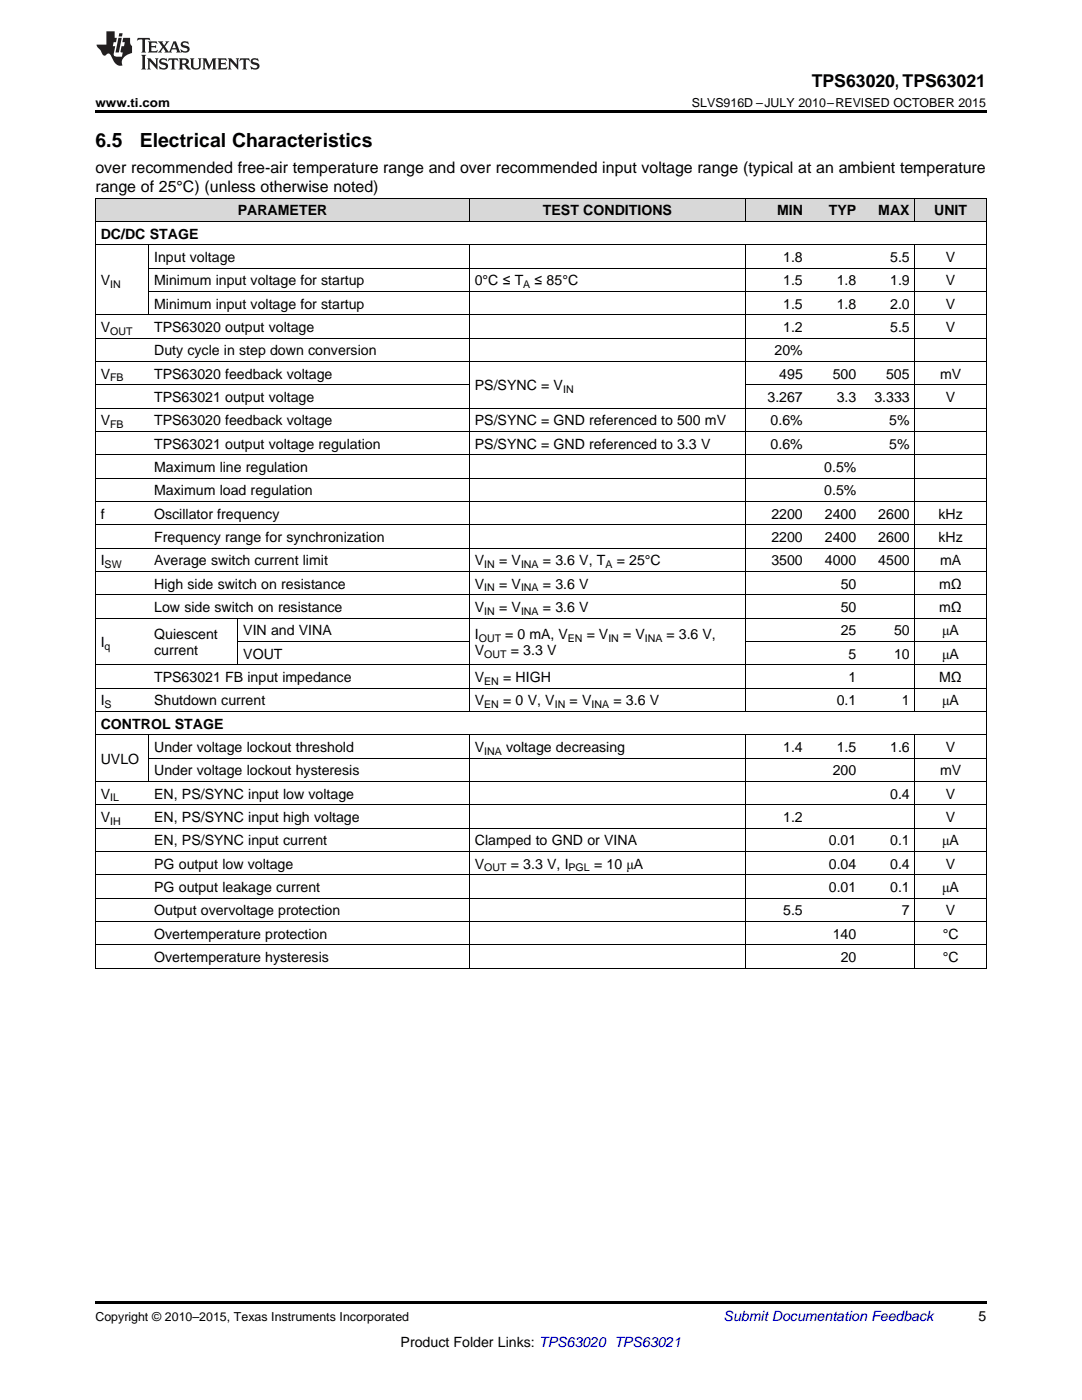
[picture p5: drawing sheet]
<svg xmlns="http://www.w3.org/2000/svg" width="216mm" height="279mm" viewBox="0 0 216 279" stroke-linecap="round" stroke-linejoin="round" font-family="sans-serif">
<defs><g id="words">
<g font-size="3.9">
<text x="19" y="29.3">6.5</text>
<text x="27.9" y="29.3">Electrical Characteristics</text>
</g>
<text font-size="3.5" x="162" y="17.3">TPS63020, TPS63021</text>
<g font-size="3.2">
<text x="19" y="34.4">over recommended free-air temperature range and over recommended input voltage range (typical at an ambient temperature</text>
<text x="19" y="38.3">range of 25°C) (unless otherwise noted)</text>
</g>
<g font-size="2.8">
<text x="20.1" y="47.6">DC/DC STAGE</text>
<text x="47.4" y="43">PARAMETER</text>
<text x="108.3" y="43">TEST CONDITIONS</text>
<text x="155" y="43">MIN</text>
<text x="165.4" y="43">TYP</text>
<text x="175.3" y="43">MAX</text>
<text x="186.4" y="43">UNIT</text>
<text x="30.8" y="52.3">Input voltage</text>
<text x="156.3" y="52.3">1.8</text>
<text x="177.6" y="52.3">5.5</text>
<text x="188.7" y="52.3">V</text>
<text x="20.1" y="56.9">V</text>
<text x="30.8" y="56.9">Minimum input voltage for startup</text>
<text x="94.8" y="56.9">0°C ≤ T</text>
<text x="106.7" y="56.9">≤ 85°C</text>
<text x="156.3" y="56.9">1.5</text>
<text x="167" y="56.9">1.8</text>
<text x="177.6" y="56.9">1.9</text>
<text x="188.7" y="56.9">V</text>
<text x="30.8" y="61.6">Minimum input voltage for startup</text>
<text x="156.3" y="61.6">1.5</text>
<text x="167" y="61.6">1.8</text>
<text x="177.6" y="61.6">2.0</text>
<text x="188.7" y="61.6">V</text>
<text x="20.1" y="66.3">V</text>
<text x="30.8" y="66.3">TPS63020 output voltage</text>
<text x="30.8" y="70.9">Duty cycle in step down conversion</text>
<text x="154.6" y="70.9">20%</text>
<text x="156.3" y="66.3">1.2</text>
<text x="177.6" y="66.3">5.5</text>
<text x="188.7" y="66.3">V</text>
<text x="20.1" y="75.6">V</text>
<text x="30.8" y="75.6">TPS63020 feedback voltage</text>
<text x="94.8" y="77.9">PS/SYNC = V</text>
<text x="155.5" y="75.6">495</text>
<text x="166.2" y="75.6">500</text>
<text x="176.8" y="75.6">505</text>
<text x="187.6" y="75.6">mV</text>
<text x="30.8" y="80.2">TPS63021 output voltage</text>
<text x="153.1" y="80.2">3.267</text>
<text x="167" y="80.2">3.3</text>
<text x="174.5" y="80.2">3.333</text>
<text x="188.7" y="80.2">V</text>
<text x="20.1" y="84.9">V</text>
<text x="30.8" y="84.9">TPS63020 feedback voltage</text>
<text x="30.8" y="89.5">TPS63021 output voltage regulation</text>
<text x="94.8" y="84.9">PS/SYNC = GND referenced to 500 mV</text>
<text x="94.8" y="89.5">PS/SYNC = GND referenced to 3.3 V</text>
<text x="153.8" y="84.9">0.6%</text>
<text x="153.8" y="89.5">0.6%</text>
<text x="177.4" y="84.9">5%</text>
<text x="177.4" y="89.5">5%</text>
<text x="30.8" y="94.2">Maximum line regulation</text>
<text x="164.5" y="94.2">0.5%</text>
<text x="30.8" y="98.8">Maximum load regulation</text>
<text x="164.5" y="98.8">0.5%</text>
<text x="20.1" y="103.5">f</text>
<text x="30.8" y="103.5">Oscillator frequency</text>
<text x="153.9" y="103.5">2200</text>
<text x="164.6" y="103.5">2400</text>
<text x="175.3" y="103.5">2600</text>
<text x="187.3" y="103.5">kHz</text>
<text x="20.1" y="112.8">I</text>
<text x="30.8" y="108.2">Frequency range for synchronization</text>
<text x="30.8" y="112.8">Average switch current limit</text>
<text x="94.8" y="112.8">V</text>
<text x="99.6" y="112.8">= V</text>
<text x="108.3" y="112.8">= 3.6 V, T</text>
<text x="123.1" y="112.8">= 25°C</text>
<text x="153.9" y="108.2">2200</text>
<text x="153.9" y="112.8">3500</text>
<text x="164.6" y="108.2">2400</text>
<text x="164.6" y="112.8">4000</text>
<text x="175.3" y="108.2">2600</text>
<text x="175.3" y="112.8">4500</text>
<text x="187.3" y="108.2">kHz</text>
<text x="187.6" y="112.8">mA</text>
<text x="30.8" y="117.5">High side switch on resistance</text>
<text x="94.8" y="117.5">V</text>
<text x="99.6" y="117.5">= V</text>
<text x="108.3" y="117.5">= 3.6 V</text>
<text x="167.7" y="117.5">50</text>
<text x="187.4" y="117.5">mΩ</text>
<text x="30.8" y="122.1">Low side switch on resistance</text>
<text x="94.8" y="122.1">V</text>
<text x="99.6" y="122.1">= V</text>
<text x="108.3" y="122.1">= 3.6 V</text>
<text x="167.7" y="122.1">50</text>
<text x="187.4" y="122.1">mΩ</text>
<text x="20.1" y="129.1">I</text>
<text x="30.8" y="127.5">Quiescent</text>
<text x="30.8" y="130.7">current</text>
<text x="48.5" y="126.8">VIN and VINA</text>
<text x="48.5" y="131.4">VOUT</text>
<text x="94.8" y="127.5">I</text>
<text x="94.8" y="130.7">V</text>
<text x="100.8" y="127.5">= 0 mA, V</text>
<text x="101.9" y="130.7">= 3.3 V</text>
<text x="117.1" y="127.5">= V</text>
<text x="124.3" y="127.5">= V</text>
<text x="133" y="127.5">= 3.6 V,</text>
<text x="167.7" y="126.8">25</text>
<text x="169.3" y="131.4">5</text>
<text x="178.4" y="126.8">50</text>
<text x="178.4" y="131.4">10</text>
<text x="188" y="126.8">μA</text>
<text x="188" y="131.4">μA</text>
<text x="30.8" y="136.1">TPS63021 FB input impedance</text>
<text x="94.8" y="136.1">V</text>
<text x="100.4" y="136.1">= HIGH</text>
<text x="169.3" y="136.1">1</text>
<text x="187.4" y="136.1">MΩ</text>
<text x="20.1" y="140.8">I</text>
<text x="30.8" y="140.8">Shutdown current</text>
<text x="94.8" y="140.8">V</text>
<text x="100.4" y="140.8">= 0 V, V</text>
<text x="113.7" y="140.8">= V</text>
<text x="122.4" y="140.8">= 3.6 V</text>
<text x="167" y="140.8">0.1</text>
<text x="180" y="140.8">1</text>
<text x="188" y="140.8">μA</text>
<text x="20.1" y="145.4">CONTROL STAGE</text>
<text x="20.1" y="152.4">UVLO</text>
<text x="30.8" y="150.1">Under voltage lockout threshold</text>
<text x="30.8" y="154.7">Under voltage lockout hysteresis</text>
<text x="94.8" y="150.1">V</text>
<text x="101" y="150.1">voltage decreasing</text>
<text x="156.3" y="150.1">1.4</text>
<text x="166.2" y="154.7">200</text>
<text x="167" y="150.1">1.5</text>
<text x="177.6" y="150.1">1.6</text>
<text x="187.6" y="154.7">mV</text>
<text x="188.7" y="150.1">V</text>
<text x="20.1" y="159.4">V</text>
<text x="30.8" y="159.4">EN, PS/SYNC input low voltage</text>
<text x="177.6" y="159.4">0.4</text>
<text x="188.7" y="159.4">V</text>
<text x="20.1" y="164">V</text>
<text x="30.8" y="164">EN, PS/SYNC input high voltage</text>
<text x="156.3" y="164">1.2</text>
<text x="188.7" y="164">V</text>
<text x="30.8" y="168.7">EN, PS/SYNC input current</text>
<text x="30.8" y="173.4">PG output low voltage</text>
<text x="94.8" y="168.7">Clamped to GND or VINA</text>
<text x="94.8" y="173.4">V</text>
<text x="101.9" y="173.4">= 3.3 V, I</text>
<text x="118.5" y="173.4">= 10 μA</text>
<text x="165.4" y="168.7">0.01</text>
<text x="165.4" y="173.4">0.04</text>
<text x="177.6" y="168.7">0.1</text>
<text x="177.6" y="173.4">0.4</text>
<text x="188" y="168.7">μA</text>
<text x="188.7" y="173.4">V</text>
<text x="30.8" y="178">PG output leakage current</text>
<text x="165.4" y="178">0.01</text>
<text x="177.6" y="178">0.1</text>
<text x="188" y="178">μA</text>
<text x="30.8" y="182.7">Output overvoltage protection</text>
<text x="156.3" y="182.7">5.5</text>
<text x="180" y="182.7">7</text>
<text x="188.7" y="182.7">V</text>
<text x="30.8" y="187.3">Overtemperature protection</text>
<text x="30.8" y="192">Overtemperature hysteresis</text>
<text x="166.2" y="187.3">140</text>
<text x="167.7" y="192">20</text>
<text x="188.1" y="187.3">°C</text>
<text x="188.1" y="192">°C</text>
<text x="195.3" y="263.6">5</text>
<text x="79.9" y="268.9">Product Folder Links: TPS63020 TPS63021</text>
</g>
<text font-size="2.8" fill="#0000c8" x="144.4" y="263.6">Submit Documentation Feedback</text>
<g font-size="2.5">
<text x="19" y="21.4">www.ti.com</text>
<text x="138.1" y="21.4">SLVS916D –JULY 2010–REVISED OCTOBER 2015</text>
<text x="19" y="263.6">Copyright © 2010–2015, Texas Instruments Incorporated</text>
</g>
<g font-size="2.1">
<text x="22" y="57.5">IN</text>
<text x="104.4" y="57.5">A</text>
<text x="22" y="66.8">OUT</text>
<text x="22" y="76.1">FB</text>
<text x="112.4" y="78.5">IN</text>
<text x="22" y="85.4">FB</text>
<text x="20.9" y="113.4">SW</text>
<text x="96.6" y="113.4">IN</text>
<text x="104" y="113.4">INA</text>
<text x="120.8" y="113.4">A</text>
<text x="96.6" y="118">IN</text>
<text x="104" y="118">INA</text>
<text x="96.6" y="122.7">IN</text>
<text x="104" y="122.7">INA</text>
<text x="20.9" y="129.7">q</text>
<text x="95.5" y="128.1">OUT</text>
<text x="96.6" y="131.3">OUT</text>
<text x="113.3" y="128.1">EN</text>
<text x="121.4" y="128.1">IN</text>
<text x="128.7" y="128.1">INA</text>
<text x="96.6" y="136.7">EN</text>
<text x="20.9" y="141.3">S</text>
<text x="96.6" y="141.3">EN</text>
<text x="110.7" y="141.3">IN</text>
<text x="118" y="141.3">INA</text>
<text x="96.6" y="150.6">INA</text>
<text x="22" y="159.9">IL</text>
<text x="22" y="164.6">IH</text>
<text x="96.6" y="173.9">OUT</text>
<text x="113.4" y="173.9">PGL</text>
</g>
</g></defs>
<g fill="#d8d8d8">
<path d="M19 39.6h10.7v4.6h-10.7z"/>
<path d="M29.7 39.6h17.8v4.6h-17.8z"/>
<path d="M47.5 39.6h46.2v4.6h-46.2z"/>
<path d="M93.7 39.6h55.1v4.6h-55.1z"/>
<path d="M148.8 39.6h12.5v4.6h-12.5z"/>
<path d="M161.3 39.6h10.6v4.6h-10.6z"/>
<path d="M171.9 39.6h10.7v4.6h-10.7z"/>
<path d="M182.6 39.6h14.2v4.6h-14.2z"/>
</g>
<path d="M19 22h177.8v.5h-177.8zM19 193.2l.2 .1zM47.4 193.2l.1 .1zM93.6 193.2l.1 .1zM148.7 193.2l.1 .1zM161.2 193.2l.1 .1zM171.8 193.2l.1 .1zM182.5 193.2l.1 .1zM196.7 193.2l.1 .1zM19 259.7h177.8v.5h-177.8z" fill="#000"/>
<g fill="none" stroke="#000" stroke-width=".2">
<path d="M19 39.5h177.8M19.1 39.5v153.8M93.6 39.5v4.7M148.8 39.5v4.7M182.5 39.5v4.7M196.8 39.5v153.8M19 48.8h177.8M19 44.2h177.8M29.7 48.9v14M29.7 58.2h167.1M29.7 53.5h167.1M93.6 48.9v93.1"/>
<path d="M148.8 48.9v93.1M182.5 48.9v93.1M19 76.8h74.7M19 72.1h177.8M19 67.5h177.8M19 62.8h177.8M148.8 76.8h48M19 95.4h177.8M19 90.8h177.8M19 86.1h177.8M19 81.4h177.8M19 118.7h177.8"/>
<path d="M19 114h177.8M19 109.4h177.8M19 104.7h177.8M19 100.1h177.8M19 137.3h177.8M19 132.7h177.8M19 123.3h177.8M47.4 123.4v9.3M47.5 128h46.2M148.8 128h48M19 155.9h177.8M19 146.6h177.8"/>
<path d="M19 142h177.8M29.7 146.6v9.4M29.7 151.3h167.1M93.6 146.6v46.7M148.8 146.6v46.7M182.5 146.6v46.7M19 179.2h177.8M19 174.6h177.8M19 169.9h177.8M19 165.3h177.8M19 160.6h177.8M19 193.2h177.8"/>
<path d="M19 188.5h177.8M19 183.9h177.8"/>
</g>
<g fill="#231f20">
<path d="M27.5 7.6l-.1 .5 .4-.2h.6v.1v2.1l-.2 .4h1l-.3-.4v-2.1l.1-.1h.5l.5 .2-.2-.5zM29.5 8.3l.2 .3v1.5l-.2 .4h1.8l.2-.6a1.04 1.04 0 0 1-1.3 .2v-.7h.6l.3 .2v-.6l-.3 .2h-.6v-.6l.8-.1 .4 .3-.2-.5zM31.5 8.3l.9 1.1-.9 1.1h.8l-.2-.2 .5-.7 .4 .7-.2 .2h1.5l-.1-.2 .1-.4h.9l.1 .4-.2 .2h1l-.3-.3-.7-1.9h-.5l-.9 2-.8-1 .9-1h-.8l.1 .3-.3 .5-.4-.6 .2-.2zM34.7 8.6l.4 1h-.7zM36.3 8.4a.63 .63 0 0 0-.2 .7 .63 .63 0 0 0 .6 .4l.6 .2 .1 .2a.75 .75 0 0 1-.7 .4 .75 .75 0 0 1-.6-.5l.1 .7 .1-.1a1.11 1.11 0 0 0 1.5-.6 1.13 1.13 0 0 0-1.2-.8l-.1-.4a1.04 1.04 0 0 1 1.2 .2l-.2-.5-.1 .1-.5-.2zM28.2 10.9l.2 .4v2.2l-.2 .4h1l-.3-.4v-2.2l.3-.4zM29.3 11.6l.3 .4v1.5l-.3 .4h.8l-.2-.4v-1.3l1.5 1.7v-1.9l.2-.4h-.7l.2 .4v.9l-1.1-1.3zM32 11.8a.62 .62 0 0 0-.2 .7 .62 .62 0 0 0 .6 .4l.6 .1 .1 .3a.76 .76 0 0 1-.7 .3 .76 .76 0 0 1-.6-.4l.1 .7 .1-.1a1.11 1.11 0 0 0 1.5-.6 1.13 1.13 0 0 0-1.2-.8l-.1-.4a1.04 1.04 0 0 1 1.2 .2l-.2-.6-.1 .1-.5-.1zM33.7 11.6l-.2 .6a.61 .61 0 0 1 .8-.3v1.6l-.2 .4h.9l-.2-.4v-1.6a.63 .63 0 0 1 .8 .3l-.2-.6zM35.6 11.6l.3 .4v1.5l-.3 .4h1l-.2-.2v-.8l.5 .2a.76 .76 0 0 0 1.2 .7l-1-1a.58 .58 0 0 0 .6-.5 .58 .58 0 0 0-.5-.6zM36.4 11.9h.1a.45 .45 0 0 1 .5 .1 .45 .45 0 0 1 .1 .5l-.7 .2zM37.9 11.6l.2 .2a2.17 2.17 0 0 0 .3 1.9 .99 .99 0 0 0 1.6-.6v-1.1l.2-.4h-.7l.2 .2a1.92 1.92 0 0 1-.2 1.8 .6 .6 0 0 1-.9-.5v-1.1l.2-.4zM40.4 11.6l.2 .4v1.5l-.2 .4h.7l-.2-.4v-1.4l.8 1.8 .8-1.8v1.4l-.2 .4h.9l-.2-.4v-1.5l.2-.4h-.8l-.6 1.5-.6-1.5zM43.4 11.6l.2 .4v1.5l-.2 .4h1.8l.2-.6a1.04 1.04 0 0 1-1.3 .1v-.6h.5l.4 .2v-.6l-.4 .2h-.5v-.7h.8l.3 .3-.1-.6zM45.5 11.6l.2 .4v1.5l-.2 .4h.7l-.2-.4v-1.3l1.5 1.7v-1.9l.2-.4h-.7l.2 .4v.9l-1.1-1.3zM47.9 11.6l-.1 .6a.61 .61 0 0 1 .8-.3v1.6l-.3 .4h1l-.3-.4 .1-1.6a.63 .63 0 0 1 .7 .3l-.1-.6zM50.2 11.8a.62 .62 0 0 0-.2 .7 .62 .62 0 0 0 .6 .4l.6 .1 .2 .3a.76 .76 0 0 1-.8 .3 .76 .76 0 0 1-.6-.4l.1 .7 .2-.1a1.11 1.11 0 0 0 1.5-.6 1.13 1.13 0 0 0-1.3-.8l-.1-.4a1.04 1.04 0 0 1 1.2 .2l-.1-.6-.2 .1-.5-.1z"/>
<path d="M21.2 6.3v2.6h-1.9l.1 .4 .7 .9a.91 .91 0 0 0 1 .8 .56 .56 0 0 1 .5-.3 .56 .56 0 0 1 .5 .3l.4 .8a1.53 1.53 0 0 0 1.9 1.2 1.54 1.54 0 0 1 1-2.1l.9-.3v-1.4a1.52 1.52 0 0 1-.3-1.6h-1.4l-.2 .8h.5l-.2 .8h-.4l-.2 1v.2l.4 .1-.2 .8a1.93 1.93 0 0 1-1.6-.3l.3-1.8h-.5l.2-.8h.4l.2-.8h-.4v-1.3zM23.6 7.6l-.6 2.9h.7l.6-2.9zM23.8 6.6l-.1 .7h.6l.2-.7z"/>
</g>
<use href="#words"/>
</svg>
